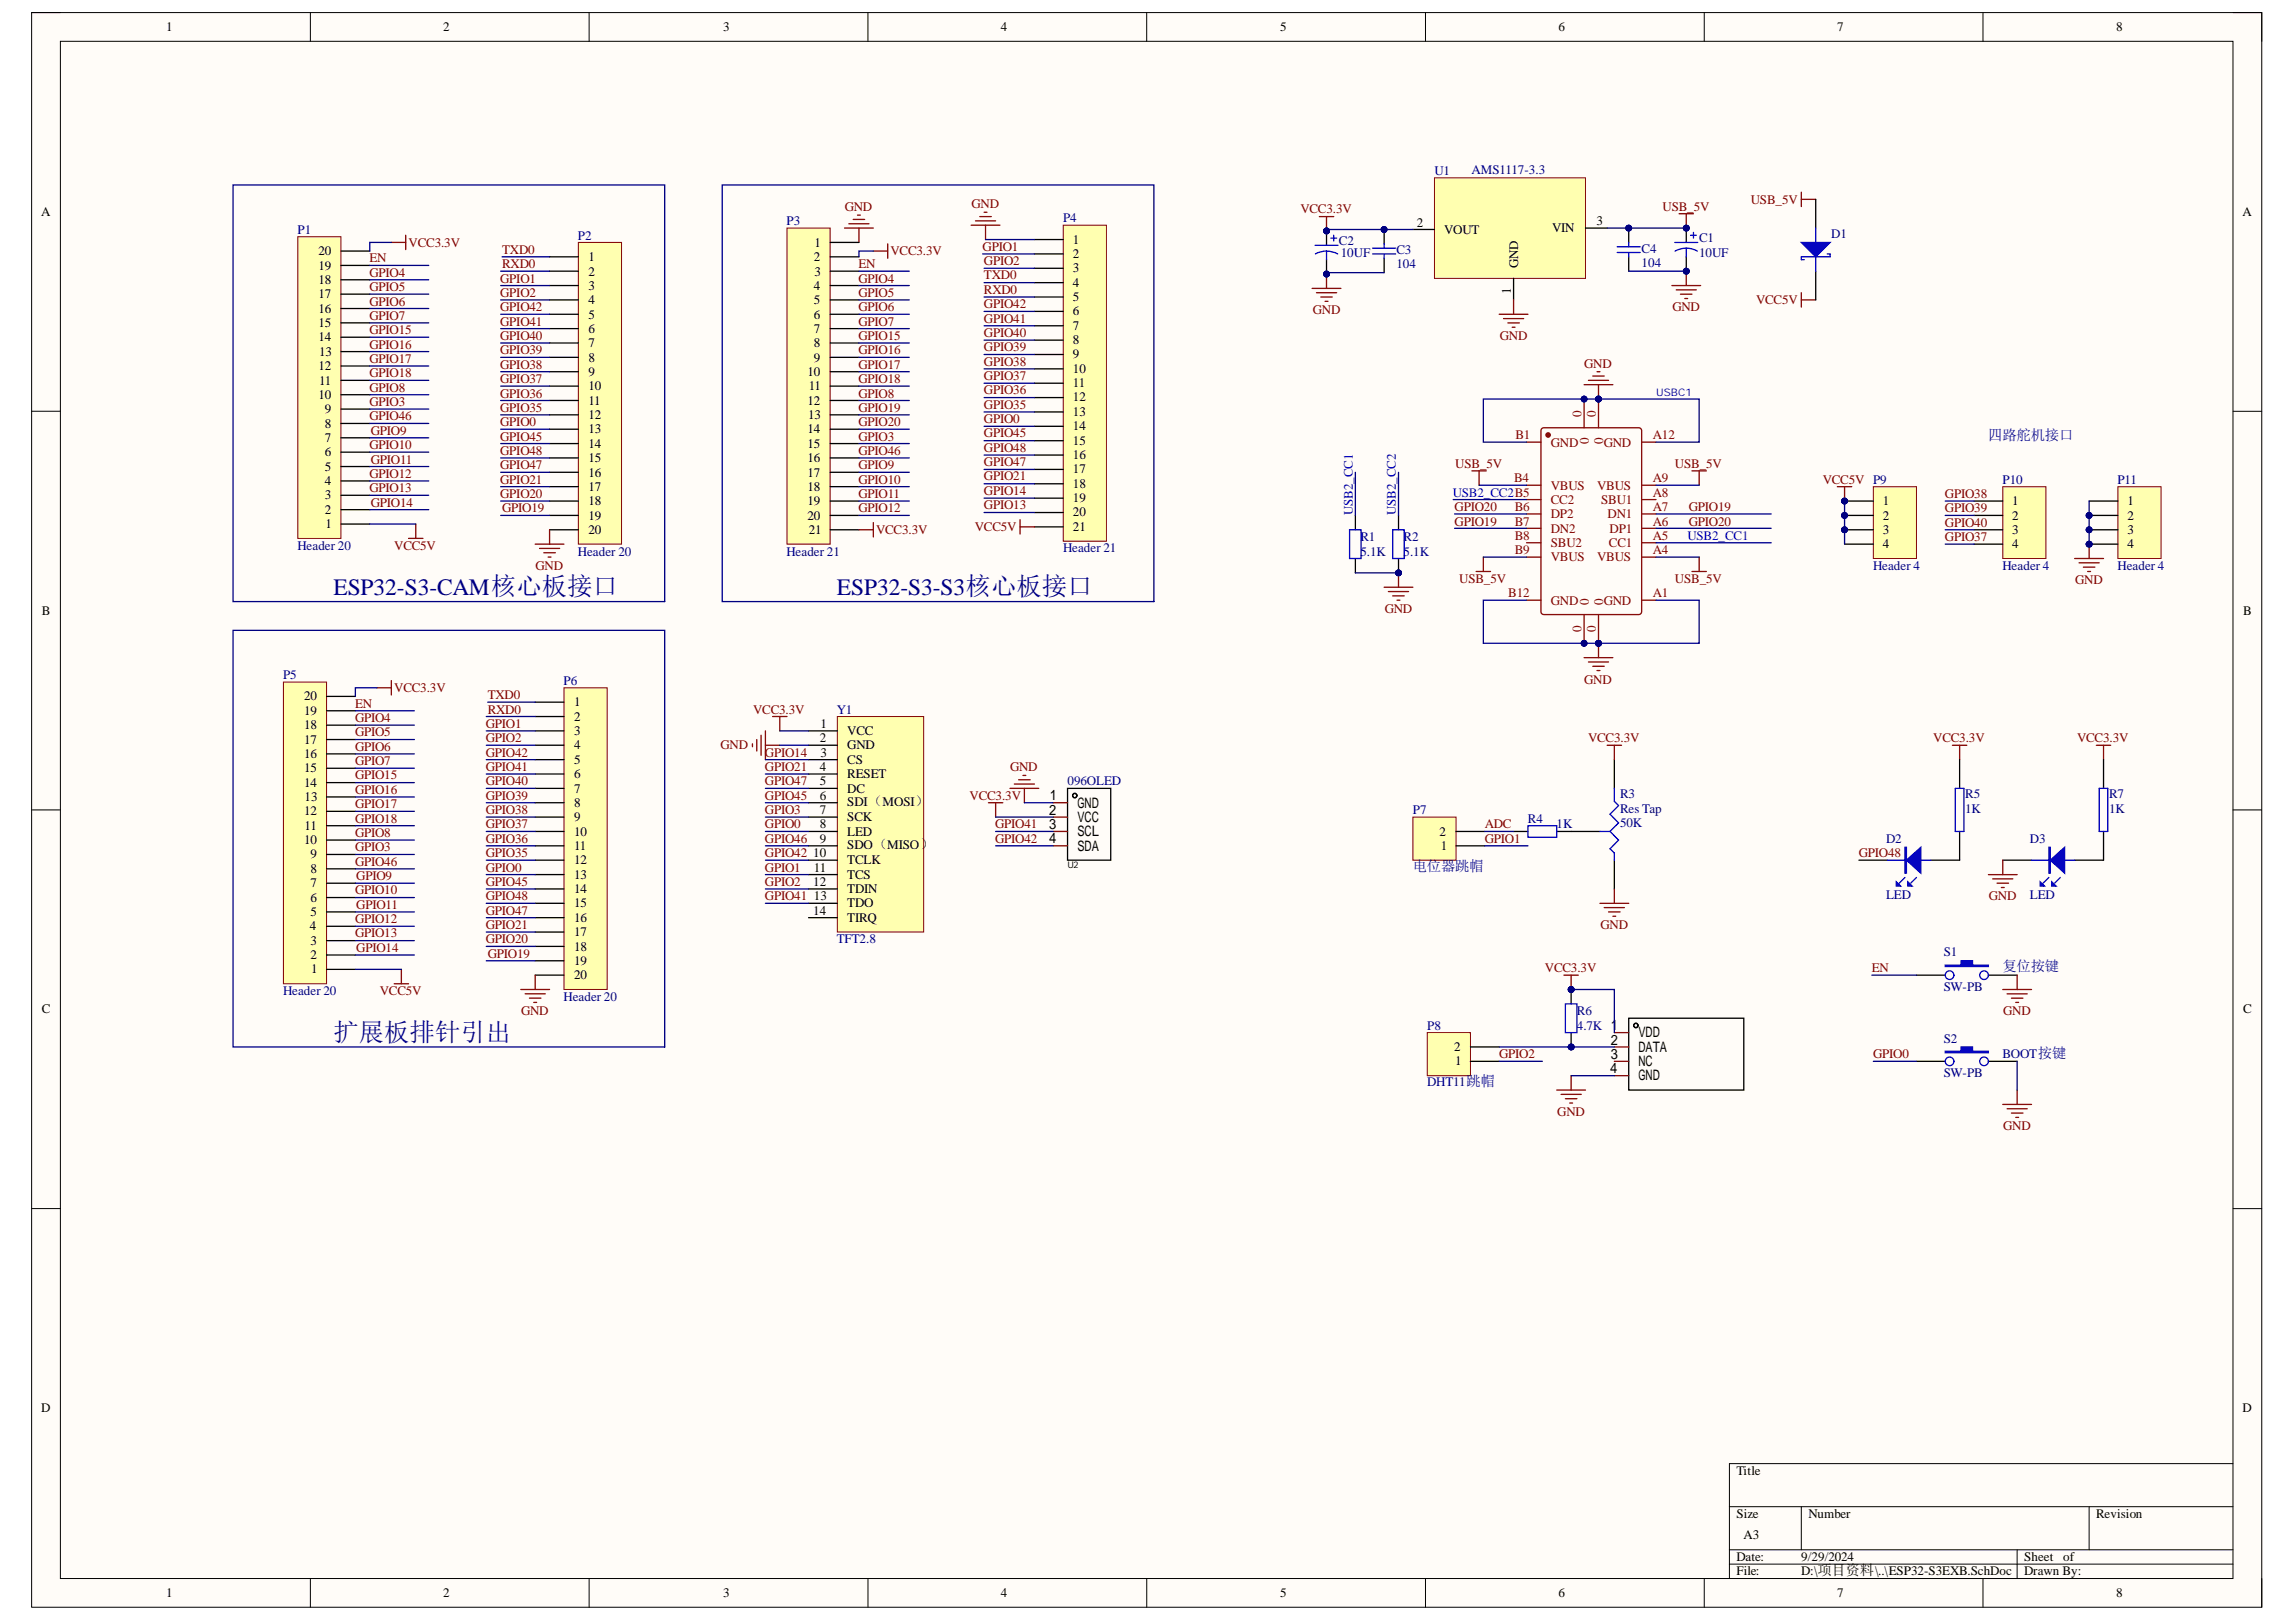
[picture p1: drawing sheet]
<svg xmlns="http://www.w3.org/2000/svg" width="297mm" height="210mm" viewBox="0 0 297 210" stroke-linecap="round" stroke-linejoin="round" font-family="sans-serif">
<defs><g id="words">
<text font-size="3.3" fill="#000080" x="43.1" y="134.7">扩展板排针引出</text>
<g font-size="3" fill="#000080">
<text x="43.1" y="77">ESP32-S3-CAM核心板接口</text>
<text x="108.3" y="77">ESP32-S3-S3核心板接口</text>
</g>
<g font-size="1.9" fill="#000080">
<text x="257.2" y="56.9">四路舵机接口</text>
<text x="182.8" y="112.7">电位器跳帽</text>
<text x="259.1" y="125.7">复位按键</text>
</g>
<g font-size="1.9">
<text x="139.4" y="104.5">GND</text>
<text x="139.4" y="106.4">VCC</text>
<text x="139.4" y="108.2">SCL</text>
<text x="139.4" y="110.1">SDA</text>
<text x="212" y="134.2">VDD</text>
<text x="212" y="136.1">DATA</text>
<text x="212" y="138">NC</text>
<text x="212" y="139.8">GND</text>
</g>
<g font-size="1.7">
<text x="21.5" y="4.1">1</text>
<text x="57.3" y="4.1">2</text>
<text x="93.5" y="4.1">3</text>
<text x="129.5" y="4.1">4</text>
<text x="165.6" y="4.1">5</text>
<text x="201.6" y="4.1">6</text>
<text x="237.7" y="4.1">7</text>
<text x="273.8" y="4.1">8</text>
<text x="5.3" y="28">A</text>
<text x="183.3" y="29.3">2</text>
<text x="206.5" y="29.1">3</text>
<text x="290.1" y="28">A</text>
<text x="41.2" y="34.9">19</text>
<text x="41.2" y="33">20</text>
<text x="76.1" y="33.8">1</text>
<text x="76.1" y="35.7">2</text>
<text x="105.3" y="33.8">2</text>
<text x="105.4" y="31.9">1</text>
<text x="105.4" y="35.7">3</text>
<text x="138.8" y="31.5">1</text>
<text x="138.8" y="33.4">2</text>
<text x="138.8" y="35.2">3</text>
<text x="186.8" y="30.2">VOUT</text>
<text x="196.4" y="34.7" transform="rotate(-90 196.4 34.7)">GND</text>
<text x="200.8" y="30.1">VIN</text>
<text x="41.2" y="40.5">16</text>
<text x="41.2" y="38.6">17</text>
<text x="41.2" y="36.8">18</text>
<text x="76.1" y="37.5">3</text>
<text x="76.1" y="39.4">4</text>
<text x="76.1" y="41.2">5</text>
<text x="105.3" y="37.5">4</text>
<text x="105.3" y="39.4">5</text>
<text x="105.3" y="41.2">6</text>
<text x="138.8" y="37.1">4</text>
<text x="138.8" y="38.9">5</text>
<text x="138.8" y="40.8">6</text>
<text x="195.5" y="38.1" transform="rotate(-90 195.5 38.1)">1</text>
<text x="41.2" y="47.9">12</text>
<text x="41.2" y="44.2">14</text>
<text x="41.2" y="42.3">15</text>
<text x="41.3" y="46">13</text>
<text x="76.1" y="43.1">6</text>
<text x="76.1" y="44.9">7</text>
<text x="76.1" y="46.8">8</text>
<text x="105.3" y="43.1">7</text>
<text x="105.3" y="44.9">8</text>
<text x="105.3" y="46.8">9</text>
<text x="138.8" y="42.7">7</text>
<text x="138.8" y="44.5">8</text>
<text x="138.8" y="46.4">9</text>
<text x="41.2" y="51.6">10</text>
<text x="41.3" y="49.8">11</text>
<text x="42" y="53.5">9</text>
<text x="76.1" y="48.7">9</text>
<text x="76.1" y="50.5">10</text>
<text x="76.1" y="52.4">11</text>
<text x="104.5" y="48.7">10</text>
<text x="104.5" y="52.4">12</text>
<text x="104.6" y="50.5">11</text>
<text x="138.8" y="48.2">10</text>
<text x="138.8" y="50.1">11</text>
<text x="138.8" y="52">12</text>
<text x="138.8" y="53.8">13</text>
<text x="42" y="59.1">6</text>
<text x="42" y="57.2">7</text>
<text x="42" y="55.3">8</text>
<text x="76.1" y="54.2">12</text>
<text x="76.1" y="56.1">13</text>
<text x="76.1" y="58">14</text>
<text x="76.1" y="59.8">15</text>
<text x="104.5" y="56.1">14</text>
<text x="104.5" y="58">15</text>
<text x="104.5" y="59.8">16</text>
<text x="104.5" y="54.2">13</text>
<text x="138.8" y="55.7">14</text>
<text x="138.8" y="57.5">15</text>
<text x="138.8" y="59.4">16</text>
<text x="42" y="64.6">3</text>
<text x="42" y="62.8">4</text>
<text x="42" y="60.9">5</text>
<text x="76.1" y="61.7">16</text>
<text x="76.1" y="63.5">17</text>
<text x="76.1" y="65.4">18</text>
<text x="104.5" y="61.7">17</text>
<text x="104.5" y="63.5">18</text>
<text x="104.5" y="65.4">19</text>
<text x="138.8" y="61.3">17</text>
<text x="138.8" y="63.1">18</text>
<text x="138.8" y="65">19</text>
<text x="243.6" y="65.4">1</text>
<text x="260.3" y="65.4">1</text>
<text x="275.2" y="65.4">1</text>
<text x="42" y="66.5">2</text>
<text x="42.1" y="68.3">1</text>
<text x="76.1" y="67.2">19</text>
<text x="76.1" y="69.1">20</text>
<text x="104.5" y="67.2">20</text>
<text x="104.6" y="69.1">21</text>
<text x="138.8" y="66.8">20</text>
<text x="138.8" y="68.7">21</text>
<text x="243.6" y="67.2">2</text>
<text x="243.6" y="69.1">3</text>
<text x="243.6" y="71">4</text>
<text x="260.3" y="67.2">2</text>
<text x="260.3" y="69.1">3</text>
<text x="260.3" y="71">4</text>
<text x="275.2" y="67.2">2</text>
<text x="275.2" y="69.1">3</text>
<text x="275.2" y="71">4</text>
<text x="5.4" y="79.6">B</text>
<text x="290.2" y="79.6">B</text>
<text x="39.3" y="94.4">18</text>
<text x="39.3" y="92.5">19</text>
<text x="39.3" y="90.7">20</text>
<text x="74.3" y="91.4">1</text>
<text x="74.3" y="93.3">2</text>
<text x="74.3" y="95.1">3</text>
<text x="106.1" y="94.2">1</text>
<text x="109.6" y="95.1">VCC</text>
<text x="39.3" y="101.8">14</text>
<text x="39.3" y="99.9">15</text>
<text x="39.3" y="98.1">16</text>
<text x="39.3" y="96.2">17</text>
<text x="74.3" y="97">4</text>
<text x="74.3" y="98.8">5</text>
<text x="74.3" y="100.7">6</text>
<text x="106.1" y="96.1">2</text>
<text x="106.1" y="99.8">4</text>
<text x="106.1" y="101.6">5</text>
<text x="106.1" y="97.9">3</text>
<text x="109.6" y="97">GND</text>
<text x="109.6" y="98.8">CS</text>
<text x="109.6" y="100.7">RESET</text>
<text x="39.3" y="105.5">12</text>
<text x="39.4" y="107.4">11</text>
<text x="39.4" y="103.7">13</text>
<text x="74.3" y="102.6">7</text>
<text x="74.3" y="104.4">8</text>
<text x="74.3" y="106.3">9</text>
<text x="106.1" y="103.5">6</text>
<text x="106.1" y="105.3">7</text>
<text x="106.1" y="107.2">8</text>
<text x="109.6" y="102.6">DC</text>
<text x="109.6" y="104.3">SDI（MOSI）</text>
<text x="109.6" y="106.3">SCK</text>
<text x="39.3" y="109.2">10</text>
<text x="40.2" y="113">8</text>
<text x="40.2" y="111.1">9</text>
<text x="74.3" y="108.1">10</text>
<text x="74.3" y="110">11</text>
<text x="74.3" y="111.9">12</text>
<text x="74.3" y="113.7">13</text>
<text x="105.2" y="110.9">10</text>
<text x="105.3" y="112.8">11</text>
<text x="106.1" y="109.1">9</text>
<text x="109.6" y="108.1">LED</text>
<text x="109.6" y="109.9">SDO（MISO）</text>
<text x="109.6" y="111.9">TCLK</text>
<text x="109.6" y="113.7">TCS</text>
<text x="186.2" y="108.1">2</text>
<text x="186.4" y="110">1</text>
<text x="40.2" y="118.5">5</text>
<text x="40.2" y="116.7">6</text>
<text x="40.2" y="114.8">7</text>
<text x="74.3" y="115.6">14</text>
<text x="74.3" y="117.4">15</text>
<text x="74.3" y="119.3">16</text>
<text x="105.2" y="114.6">12</text>
<text x="105.2" y="118.4">14</text>
<text x="105.3" y="116.5">13</text>
<text x="109.6" y="115.6">TDIN</text>
<text x="109.6" y="117.4">TDO</text>
<text x="109.6" y="119.3">TIRQ</text>
<text x="40.1" y="120.4">4</text>
<text x="40.2" y="124.1">2</text>
<text x="40.2" y="122.2">3</text>
<text x="40.3" y="126">1</text>
<text x="74.3" y="121.1">17</text>
<text x="74.3" y="123">18</text>
<text x="74.3" y="124.9">19</text>
<text x="5.4" y="131.1">C</text>
<text x="74.3" y="126.7">20</text>
<text x="290.2" y="131.1">C</text>
<text x="188.1" y="136">2</text>
<text x="188.3" y="137.9">1</text>
<text x="5.3" y="182.7">D</text>
<text x="290.1" y="182.7">D</text>
<text x="224.6" y="190.8">Title</text>
<text x="224.6" y="196.4">Size</text>
<text x="234" y="196.4">Number</text>
<text x="271.2" y="196.4">Revision</text>
<text x="224.6" y="202">Date:</text>
<text x="224.6" y="203.9">File:</text>
<text x="225.6" y="199.2">A3</text>
<text x="233" y="202">9/29/2024</text>
<text x="233" y="203.9">D:\项目资料\..\ESP32-S3EXB.SchDoc</text>
<text x="261.9" y="202">Sheet</text>
<text x="261.9" y="203.9">Drawn By:</text>
<text x="266.9" y="202">of</text>
<text x="21.5" y="206.6">1</text>
<text x="57.3" y="206.6">2</text>
<text x="93.5" y="206.6">3</text>
<text x="129.5" y="206.6">4</text>
<text x="165.6" y="206.6">5</text>
<text x="201.6" y="206.6">6</text>
<text x="237.7" y="206.6">7</text>
<text x="273.8" y="206.6">8</text>
</g>
<g font-size="1.7" fill="#000080">
<text x="185.6" y="22.6">U1</text>
<text x="190.4" y="22.5">AMS1117-3.3</text>
<text x="101.8" y="29.1">P3</text>
<text x="137.5" y="28.7">P4</text>
<text x="38.5" y="30.2">P1</text>
<text x="74.8" y="31">P2</text>
<text x="173.2" y="31.8">C2</text>
<text x="173.5" y="33.2">10UF</text>
<text x="180.7" y="34.7">104</text>
<text x="180.7" y="32.9">C3</text>
<text x="212.4" y="34.6">104</text>
<text x="212.4" y="32.7">C4</text>
<text x="219.8" y="31.3">C1</text>
<text x="219.8" y="33.2">10UF</text>
<text x="236.9" y="30.8">D1</text>
<text x="259.1" y="62.6">P10</text>
<text x="274" y="62.6">P11</text>
<text x="38.5" y="71.1">Header 20</text>
<text x="74.8" y="71.9">Header 20</text>
<text x="101.8" y="71.9">Header 21</text>
<text x="137.5" y="71.5">Header 21</text>
<text x="176" y="71.9">5.1K</text>
<text x="176" y="70">R1</text>
<text x="181.6" y="71.9">5.1K</text>
<text x="181.6" y="70">R2</text>
<text x="242.3" y="73.8">Header 4</text>
<text x="259.1" y="73.8">Header 4</text>
<text x="274" y="73.8">Header 4</text>
<text x="36.6" y="87.9">P5</text>
<text x="72.9" y="88.6">P6</text>
<text x="108.3" y="92.3">Y1</text>
<text x="138.1" y="101.6">096OLED</text>
<text x="182.8" y="105.3">P7</text>
<text x="197.7" y="106.4">R4</text>
<text x="201.4" y="107.2">1K</text>
<text x="209.6" y="107">50K</text>
<text x="209.6" y="103.3">R3</text>
<text x="209.6" y="105.2">Res Tap</text>
<text x="254.3" y="103.3">R5</text>
<text x="254.3" y="105.2">1K</text>
<text x="272.9" y="103.3">R7</text>
<text x="272.9" y="105.2">1K</text>
<text x="244" y="109.1">D2</text>
<text x="262.6" y="109.1">D3</text>
<text x="244" y="116.3">LED</text>
<text x="262.6" y="116.3">LED</text>
<text x="108.3" y="122.1">TFT2.8</text>
<text x="251.5" y="123.8">S1</text>
<text x="36.6" y="128.8">Header 20</text>
<text x="72.9" y="129.5">Header 20</text>
<text x="204" y="131.4">R6</text>
<text x="251.5" y="128.2">SW-PB</text>
<text x="184.6" y="133.2">P8</text>
<text x="204" y="133.2">4.7K</text>
<text x="251.5" y="134.9">S2</text>
<text x="259.1" y="136.9">BOOT按键</text>
<text x="184.6" y="140.6">DHT11跳帽</text>
<text x="251.5" y="139.4">SW-PB</text>
</g>
<g font-size="1.7" fill="#800000">
<text x="109.3" y="27.3">GND</text>
<text x="125.7" y="26.9">GND</text>
<text x="168.2" y="27.6">VCC3.3V</text>
<text x="215.1" y="27.3">USB_5V</text>
<text x="226.5" y="26.4">USB_5V</text>
<text x="47.8" y="34">EN</text>
<text x="47.8" y="35.8">GPIO4</text>
<text x="52.9" y="31.9">VCC3.3V</text>
<text x="65" y="32.9">TXD0</text>
<text x="65" y="34.7">RXD0</text>
<text x="111.1" y="34.7">EN</text>
<text x="115.2" y="33">VCC3.3V</text>
<text x="127.1" y="32.4">GPIO1</text>
<text x="127.3" y="34.3">GPIO2</text>
<text x="47.8" y="37.7">GPIO5</text>
<text x="47.8" y="39.5">GPIO6</text>
<text x="47.8" y="41.4">GPIO7</text>
<text x="64.7" y="40.3">GPIO42</text>
<text x="64.7" y="36.6">GPIO1</text>
<text x="64.7" y="38.4">GPIO2</text>
<text x="111.1" y="36.6">GPIO4</text>
<text x="111.1" y="38.4">GPIO5</text>
<text x="111.1" y="40.3">GPIO6</text>
<text x="127.3" y="36.2">TXD0</text>
<text x="127.3" y="38">RXD0</text>
<text x="127.3" y="41.7">GPIO41</text>
<text x="127.3" y="39.9">GPIO42</text>
<text x="169.8" y="40.6">GND</text>
<text x="216.4" y="40.3">GND</text>
<text x="227.2" y="39.4">VCC5V</text>
<text x="47.8" y="43.3">GPIO15</text>
<text x="47.8" y="45.1">GPIO16</text>
<text x="47.8" y="47">GPIO17</text>
<text x="64.7" y="47.7">GPIO38</text>
<text x="64.7" y="45.9">GPIO39</text>
<text x="64.7" y="44">GPIO40</text>
<text x="64.7" y="42.2">GPIO41</text>
<text x="111.1" y="42.2">GPIO7</text>
<text x="111.1" y="44">GPIO15</text>
<text x="111.1" y="45.9">GPIO16</text>
<text x="111.1" y="47.7">GPIO17</text>
<text x="127.3" y="47.3">GPIO38</text>
<text x="127.3" y="45.5">GPIO39</text>
<text x="127.3" y="43.6">GPIO40</text>
<text x="194" y="44">GND</text>
<text x="204.9" y="47.6">GND</text>
<text x="47.8" y="50.7">GPIO8</text>
<text x="47.8" y="48.8">GPIO18</text>
<text x="47.8" y="52.5">GPIO3</text>
<text x="64.7" y="53.3">GPIO35</text>
<text x="64.7" y="51.5">GPIO36</text>
<text x="64.7" y="49.6">GPIO37</text>
<text x="111.1" y="51.5">GPIO8</text>
<text x="111.1" y="49.6">GPIO18</text>
<text x="111.1" y="53.3">GPIO19</text>
<text x="127.3" y="52.9">GPIO35</text>
<text x="127.3" y="51">GPIO36</text>
<text x="127.3" y="49.2">GPIO37</text>
<text x="47.8" y="58.1">GPIO10</text>
<text x="47.8" y="54.4">GPIO46</text>
<text x="48" y="56.3">GPIO9</text>
<text x="48" y="60">GPIO11</text>
<text x="64.7" y="58.9">GPIO48</text>
<text x="64.7" y="57">GPIO45</text>
<text x="64.7" y="55.2">GPIO0</text>
<text x="111.1" y="55.2">GPIO20</text>
<text x="111.1" y="57">GPIO3</text>
<text x="111.1" y="58.9">GPIO46</text>
<text x="127.3" y="58.5">GPIO48</text>
<text x="127.3" y="56.6">GPIO45</text>
<text x="127.3" y="54.7">GPIO0</text>
<text x="47.8" y="63.7">GPIO13</text>
<text x="47.8" y="61.8">GPIO12</text>
<text x="48" y="65.6">GPIO14</text>
<text x="64.7" y="62.6">GPIO21</text>
<text x="64.7" y="60.7">GPIO47</text>
<text x="64.7" y="64.5">GPIO20</text>
<text x="111.1" y="60.7">GPIO9</text>
<text x="111.1" y="62.6">GPIO10</text>
<text x="111.1" y="64.5">GPIO11</text>
<text x="127.3" y="65.9">GPIO13</text>
<text x="127.3" y="64">GPIO14</text>
<text x="127.3" y="62.2">GPIO21</text>
<text x="127.3" y="60.3">GPIO47</text>
<text x="188.3" y="60.6">USB_5V</text>
<text x="216.7" y="60.6">USB_5V</text>
<text x="235.8" y="62.6">VCC5V P9</text>
<text x="251.6" y="64.5">GPIO38</text>
<text x="51" y="71.1">VCC5V</text>
<text x="65" y="66.3">GPIO19</text>
<text x="111.1" y="66.3">GPIO12</text>
<text x="113.3" y="69.1">VCC3.3V</text>
<text x="126.1" y="68.7">VCC5V</text>
<text x="188.2" y="68">GPIO19</text>
<text x="188.2" y="66.2">GPIO20</text>
<text x="218.5" y="66.2">GPIO19</text>
<text x="218.5" y="68">GPIO20</text>
<text x="251.6" y="66.3">GPIO39</text>
<text x="251.6" y="68.2">GPIO40</text>
<text x="251.6" y="70">GPIO37</text>
<text x="69.3" y="73.8">GND</text>
<text x="188.8" y="75.4">USB_5V</text>
<text x="216.7" y="75.4">USB_5V</text>
<text x="268.5" y="75.6">GND</text>
<text x="179.1" y="79.3">GND</text>
<text x="51" y="89.6">VCC3.3V</text>
<text x="204.9" y="88.5">GND</text>
<text x="45.9" y="91.6">EN</text>
<text x="45.9" y="93.4">GPIO4</text>
<text x="45.9" y="95.3">GPIO5</text>
<text x="62.8" y="94.2">GPIO1</text>
<text x="63.1" y="90.5">TXD0</text>
<text x="63.1" y="92.3">RXD0</text>
<text x="97.4" y="92.3">VCC3.3V</text>
<text x="45.9" y="97.2">GPIO6</text>
<text x="45.9" y="99">GPIO7</text>
<text x="45.9" y="100.9">GPIO15</text>
<text x="62.8" y="101.6">GPIO40</text>
<text x="62.8" y="99.8">GPIO41</text>
<text x="62.8" y="97.9">GPIO42</text>
<text x="62.8" y="96.1">GPIO2</text>
<text x="93.2" y="97">GND</text>
<text x="99" y="97.9">GPIO14</text>
<text x="99" y="99.8">GPIO21</text>
<text x="99" y="101.6">GPIO47</text>
<text x="130.7" y="99.8">GND</text>
<text x="205.4" y="96.1">VCC3.3V</text>
<text x="250.1" y="96.1">VCC3.3V</text>
<text x="268.7" y="96.1">VCC3.3V</text>
<text x="45.9" y="102.7">GPIO16</text>
<text x="45.9" y="104.6">GPIO17</text>
<text x="45.9" y="106.4">GPIO18</text>
<text x="62.8" y="107.2">GPIO37</text>
<text x="62.8" y="105.3">GPIO38</text>
<text x="62.8" y="103.5">GPIO39</text>
<text x="99" y="103.5">GPIO45</text>
<text x="99" y="105.3">GPIO3</text>
<text x="99" y="107.2">GPIO0</text>
<text x="125.4" y="103.5">VCC3.3V</text>
<text x="128.7" y="107.2">GPIO41</text>
<text x="192.1" y="107.2">ADC</text>
<text x="45.9" y="108.3">GPIO8</text>
<text x="45.9" y="112">GPIO46</text>
<text x="45.9" y="110.2">GPIO3</text>
<text x="46.1" y="113.9">GPIO9</text>
<text x="62.8" y="112.8">GPIO0</text>
<text x="62.8" y="110.9">GPIO35</text>
<text x="62.8" y="109.1">GPIO36</text>
<text x="99" y="109.1">GPIO46</text>
<text x="99" y="112.8">GPIO1</text>
<text x="99" y="110.9">GPIO42</text>
<text x="128.7" y="109.1">GPIO42</text>
<text x="192.1" y="109.1">GPIO1</text>
<text x="240.5" y="110.9">GPIO48</text>
<text x="45.9" y="115.7">GPIO10</text>
<text x="45.9" y="119.5">GPIO12</text>
<text x="46.1" y="117.6">GPIO11</text>
<text x="62.8" y="118.4">GPIO47</text>
<text x="62.8" y="116.5">GPIO48</text>
<text x="62.8" y="114.6">GPIO45</text>
<text x="99" y="114.6">GPIO2</text>
<text x="99" y="116.5">GPIO41</text>
<text x="257.3" y="116.5">GND</text>
<text x="45.9" y="121.3">GPIO13</text>
<text x="46.1" y="123.2">GPIO14</text>
<text x="62.8" y="120.2">GPIO21</text>
<text x="62.8" y="122.1">GPIO20</text>
<text x="63.1" y="123.9">GPIO19</text>
<text x="199.9" y="125.8">VCC3.3V</text>
<text x="207.1" y="120.2">GND</text>
<text x="242.2" y="125.8">EN</text>
<text x="49.1" y="128.8">VCC5V</text>
<text x="67.4" y="131.4">GND</text>
<text x="259.2" y="131.4">GND</text>
<text x="193.9" y="136.9">GPIO2</text>
<text x="242.3" y="136.9">GPIO0</text>
<text x="201.5" y="144.4">GND</text>
<text x="259.2" y="146.2">GND</text>
</g>
<g font-size="1.7" fill="#800">
<text x="204.6" y="53.9" transform="rotate(-90 204.6 53.9)">0</text>
<text x="206.5" y="53.9" transform="rotate(-90 206.5 53.9)">0</text>
<text x="196.1" y="56.9">B1</text>
<text x="200.6" y="57.8">GND</text>
<text x="205.5" y="57.4" transform="rotate(-90 205.5 57.4)">0</text>
<text x="207.4" y="57.4" transform="rotate(-90 207.4 57.4)">0</text>
<text x="207.5" y="57.8">GND</text>
<text x="213.8" y="56.9">A12</text>
<text x="195.9" y="62.4">B4</text>
<text x="200.6" y="63.4">VBUS</text>
<text x="200.6" y="65.2">CC2</text>
<text x="206.6" y="63.4">VBUS</text>
<text x="207.1" y="65.2">SBU1</text>
<text x="213.8" y="64.3">A8</text>
<text x="213.8" y="62.4">A9</text>
<text x="196" y="66.2">B6</text>
<text x="196" y="68">B7</text>
<text x="196" y="69.9">B8</text>
<text x="196" y="71.7">B9</text>
<text x="200.6" y="67.1">DP2</text>
<text x="200.6" y="68.9">DN2</text>
<text x="200.6" y="70.8">SBU2</text>
<text x="208" y="67.1">DN1</text>
<text x="208.2" y="70.8">CC1</text>
<text x="208.2" y="68.9">DP1</text>
<text x="213.8" y="71.7">A4</text>
<text x="213.8" y="69.9">A5</text>
<text x="213.8" y="68">A6</text>
<text x="213.8" y="66.2">A7</text>
<text x="195.1" y="77.3">B12</text>
<text x="200.6" y="72.7">VBUS</text>
<text x="206.6" y="72.7">VBUS</text>
<text x="213.8" y="77.3">A1</text>
<text x="200.6" y="78.2">GND</text>
<text x="204.6" y="81.8" transform="rotate(-90 204.6 81.8)">0</text>
<text x="205.5" y="78.2" transform="rotate(-90 205.5 78.2)">0</text>
<text x="206.5" y="81.8" transform="rotate(-90 206.5 81.8)">0</text>
<text x="207.4" y="78.2" transform="rotate(-90 207.4 78.2)">0</text>
<text x="207.5" y="78.2">GND</text>
</g>
<g font-size="1.7" fill="#00f">
<text x="187.9" y="64.3">USB2_CC2B5</text>
<text x="175" y="66.7" transform="rotate(-90 175 66.7)">USB2_CC1</text>
<text x="180.6" y="66.7" transform="rotate(-90 180.6 66.7)">USB2_CC2</text>
<text x="218.3" y="69.9">USB2_CC1</text>
</g>
<text font-size="1.4" fill="#00f" x="214.2" y="51.3">USBC1</text>
<text font-size="1.2" x="138.1" y="112.4">U2</text>
</g></defs>
<path d="M4.1 1.6h288.5v206.4h-288.5z" fill-rule="evenodd" fill="#fffcf8"/>
<path d="M4.1 1.6h288.5v206.4h-288.5z" fill="none" stroke="#000" stroke-width=".13"/>
<path d="M7.8 5.3h281.1v199h-281.1z" fill-rule="evenodd" fill="#fffcf8"/>
<g fill="none" stroke="#000" stroke-width=".13">
<path d="M4.1 1.6h3.7M7.8 5.3h281.1v199h-281.1zM40.2 1.6v3.7M76.2 1.6v3.7M112.3 1.6v3.7M148.3 1.6v3.7M184.4 1.6v3.7M220.5 1.6v3.7M256.5 1.6v3.7M288.9 1.6h3.7v3.7M4.1 53.2h3.7M288.9 53.2h3.7"/>
<path d="M4.1 104.8h3.7M288.9 104.8h3.7M4.1 156.4h3.7M288.9 156.4h3.7M223.7 195h65.2M233 195v5.6M270.3 195v5.6M288.9 189.4h-65.2v14.9M40.2 204.3v3.7M76.2 204.3v3.7M112.3 204.3v3.7M148.4 204.3v3.7"/>
<path d="M184.4 204.3v3.7M220.5 204.3v3.7M223.7 200.6h65.2M223.7 202.4h65.2M256.5 204.3v3.7M261 200.6v3.7M292.6 204.3v3.7"/>
</g>
<path d="M50.6 31.4h1.9M52.5 30.4v1.9" fill="none" stroke="#800000" stroke-width=".17"/>
<path d="M74.8 31.4h5.6v39h-5.6z" fill-rule="evenodd" fill="#ffffb0"/>
<path d="M74.8 31.4h5.6v39h-5.6z" fill="none" stroke="#800000" stroke-width=".13"/>
<g fill="none" stroke="#000" stroke-width=".17">
<path d="M71.1 33.2h3.7M71.1 35.1h3.7M71.1 37h3.7M71.1 38.8h3.7M71.1 40.7h3.7M71.1 42.5h3.7M71.1 44.4h3.7M71.1 46.2h3.7M71.1 48.1h3.7M71.1 50h3.7M71.1 51.8h3.7M71.1 53.7h3.7"/>
<path d="M71.1 55.5h3.7M71.1 57.4h3.7M71.1 59.3h3.7M71.1 61.1h3.7M71.1 63h3.7M71.1 64.8h3.7M71.1 66.7h3.7M71.1 68.6h3.7"/>
</g>
<path d="M69.2 70.4h3.8M69.8 71h2.6M70.4 71.5h1.4M70.9 72.1h.4M71.1 68.6v1.8" fill="none" stroke="#800000" stroke-width=".17"/>
<path d="M38.5 30.6h5.6v39.1h-5.6z" fill-rule="evenodd" fill="#ffffb0"/>
<path d="M38.5 30.6h5.6v39.1h-5.6z" fill="none" stroke="#800000" stroke-width=".13"/>
<g fill="none" stroke="#000" stroke-width=".17">
<path d="M44.1 39.9h3.7M44.1 38.1h3.7M44.1 36.2h3.7M44.1 34.3h3.7M44.1 32.5h3.7M44.1 58.5h3.7M44.1 56.7h3.7M44.1 54.8h3.7M44.1 52.9h3.7M44.1 51.1h3.7M44.1 49.2h3.7M44.1 47.4h3.7"/>
<path d="M44.1 45.5h3.7M44.1 43.6h3.7M44.1 41.8h3.7M44.1 67.8h3.7M44.1 66h3.7M44.1 64.1h3.7M44.1 62.2h3.7M44.1 60.4h3.7"/>
</g>
<path d="M109.3 29.5h3.7M109.8 29h2.6M110.4 28.4h1.5M110.9 27.8h.4M111.1 29.5v1.9M125.6 29.1h3.8M126.2 28.6h2.6M126.8 28h1.4M127.3 27.5h.4M127.5 29.1v1.9M52.9 69.7h1.8M53.8 67.8v1.9" fill="none" stroke="#800000" stroke-width=".17"/>
<path d="M101.8 29.5h5.6v40.9h-5.6z" fill-rule="evenodd" fill="#ffffb0"/>
<path d="M101.8 29.5h5.6v40.9h-5.6z" fill="none" stroke="#800000" stroke-width=".13"/>
<g fill="none" stroke="#000" stroke-width=".17">
<path d="M107.4 31.4h3.7M107.4 33.2h3.7M107.4 35.1h3.7M107.4 37h3.7M107.4 38.8h3.7M107.4 40.7h3.7M107.4 42.5h3.7M107.4 44.4h3.7M107.4 46.2h3.7M107.4 48.1h3.7M107.4 50h3.7M107.4 51.8h3.7"/>
<path d="M107.4 53.7h3.7M107.4 55.5h3.7M107.4 57.4h3.7M107.4 59.3h3.7M107.4 61.1h3.7M107.4 63h3.7M107.4 64.8h3.7M107.4 66.7h3.7M107.4 68.6h3.7"/>
</g>
<path d="M137.6 29.1h5.5v40.9h-5.5z" fill-rule="evenodd" fill="#ffffb0"/>
<path d="M137.6 29.1h5.5v40.9h-5.5z" fill="none" stroke="#800000" stroke-width=".13"/>
<g fill="none" stroke="#000" stroke-width=".17">
<path d="M133.8 31h3.8M133.8 32.9h3.8M133.8 34.7h3.8M133.8 36.6h3.8M133.8 38.4h3.8M133.8 40.3h3.8M133.8 42.2h3.8M133.8 44h3.8M133.8 45.9h3.8M133.8 47.7h3.8M133.8 49.6h3.8M133.8 51.5h3.8"/>
<path d="M133.8 53.3h3.8M133.8 55.2h3.8M133.8 57h3.8M133.8 58.9h3.8M133.8 60.7h3.8M133.8 62.6h3.8M133.8 64.5h3.8M133.8 66.3h3.8M133.8 68.2h3.8"/>
</g>
<path d="M113 32.5h1.8M114.8 31.6v1.8M111.1 68.6h1.9M113 67.6v1.9M132 67.3v1.8M132 68.2h1.8M48.8 89h1.8M50.6 88.1v1.8" fill="none" stroke="#800000" stroke-width=".17"/>
<path d="M73 89h5.5v39h-5.5z" fill-rule="evenodd" fill="#ffffb0"/>
<path d="M73 89h5.5v39h-5.5z" fill="none" stroke="#800000" stroke-width=".13"/>
<g fill="none" stroke="#000" stroke-width=".17">
<path d="M69.2 90.9h3.8M69.2 92.7h3.8M69.2 94.6h3.8M69.2 96.4h3.8M69.2 98.3h3.8M69.2 100.2h3.8M69.2 102h3.8M69.2 103.9h3.8M69.2 105.7h3.8M69.2 107.6h3.8M69.2 109.5h3.8M69.2 111.3h3.8"/>
<path d="M69.2 113.2h3.8M69.2 115h3.8M69.2 116.9h3.8M69.2 118.8h3.8M69.2 120.6h3.8M69.2 122.5h3.8M69.2 124.3h3.8M69.2 126.2h3.8"/>
</g>
<path d="M67.4 128h3.7M67.9 128.6h2.6M68.5 129.2h1.5M69.1 129.7h.3M69.2 126.2v1.8" fill="none" stroke="#800000" stroke-width=".17"/>
<path d="M36.7 88.3h5.5v39h-5.5z" fill-rule="evenodd" fill="#ffffb0"/>
<path d="M36.7 88.3h5.5v39h-5.5z" fill="none" stroke="#800000" stroke-width=".13"/>
<g fill="none" stroke="#000" stroke-width=".17">
<path d="M42.2 99.4h3.8M42.2 97.6h3.8M42.2 95.7h3.8M42.2 93.8h3.8M42.2 92h3.8M42.2 90.1h3.8M42.2 119.9h3.8M42.2 118h3.8M42.2 116.2h3.8M42.2 114.3h3.8M42.2 112.4h3.8M42.2 110.6h3.8"/>
<path d="M42.2 108.7h3.8M42.2 106.9h3.8M42.2 105h3.8M42.2 103.1h3.8M42.2 101.3h3.8M42.2 125.4h3.8M42.2 123.6h3.8M42.2 121.7h3.8"/>
</g>
<path d="M170.7 28h1.8M171.6 28v1.9M51 127.3h1.9M51.9 125.4v1.9" fill="none" stroke="#800000" stroke-width=".17"/>
<circle cx="171.6" cy="29.9" r=".37" fill="#000080"/>
<circle cx="171.6" cy="29.9" r=".37" fill="none" stroke="#000080" stroke-width=".13"/>
<circle cx="218.2" cy="29.5" r=".37" fill="#000080"/>
<circle cx="218.2" cy="29.5" r=".37" fill="none" stroke="#000080" stroke-width=".13"/>
<circle cx="218.2" cy="35.1" r=".37" fill="#000080"/>
<circle cx="218.2" cy="35.1" r=".37" fill="none" stroke="#000080" stroke-width=".13"/>
<path d="M218.2 29.5v1.9" fill="none" stroke="#000" stroke-width=".17"/>
<circle cx="218.2" cy="29.5" r=".37" fill="#000080"/>
<circle cx="218.2" cy="29.5" r=".37" fill="none" stroke="#000080" stroke-width=".13"/>
<path d="M218.2 33.2v1.9" fill="none" stroke="#000" stroke-width=".17"/>
<circle cx="218.2" cy="35.1" r=".37" fill="#000080"/>
<circle cx="218.2" cy="35.1" r=".37" fill="none" stroke="#000080" stroke-width=".13"/>
<path d="M216.7 31.4h2.9M218.2 32.1l.7 .1 .7 .3M218.2 32.1l-.8 .1-.7 .3M218.2 32.1v1.1M218.7 30.4h.8M219.1 30.1v.7" fill="none" stroke="#00f" stroke-width=".17"/>
<circle cx="171.6" cy="29.9" r=".37" fill="#000080"/>
<circle cx="171.6" cy="29.9" r=".37" fill="none" stroke="#000080" stroke-width=".13"/>
<circle cx="171.6" cy="35.5" r=".37" fill="#000080"/>
<circle cx="171.6" cy="35.5" r=".37" fill="none" stroke="#000080" stroke-width=".13"/>
<path d="M171.6 29.9v1.8" fill="none" stroke="#000" stroke-width=".17"/>
<circle cx="171.6" cy="29.9" r=".37" fill="#000080"/>
<circle cx="171.6" cy="29.9" r=".37" fill="none" stroke="#000080" stroke-width=".13"/>
<path d="M171.6 33.6v1.9" fill="none" stroke="#000" stroke-width=".17"/>
<circle cx="171.6" cy="35.5" r=".37" fill="#000080"/>
<circle cx="171.6" cy="35.5" r=".37" fill="none" stroke="#000080" stroke-width=".13"/>
<path d="M170.1 31.7h3M171.6 32.5l.8 .1 .7 .3M171.6 32.5l-.7 .1-.7 .3M171.6 32.5v1.1M172.2 30.8h.7M172.5 30.4v.8" fill="none" stroke="#00f" stroke-width=".17"/>
<circle cx="179.1" cy="29.7" r=".38" fill="#000080"/>
<circle cx="179.1" cy="29.7" r=".38" fill="none" stroke="#000080" stroke-width=".13"/>
<path d="M179.1 29.7v1.9M179.1 33.4v1.9" fill="none" stroke="#000" stroke-width=".17"/>
<circle cx="179.1" cy="29.7" r=".38" fill="#000080"/>
<circle cx="179.1" cy="29.7" r=".38" fill="none" stroke="#000080" stroke-width=".13"/>
<path d="M177.6 32.1h3M177.6 32.9h3M179.1 31.6v.5M179.1 32.9v.5" fill="none" stroke="#00f" stroke-width=".17"/>
<circle cx="210.7" cy="29.5" r=".37" fill="#000080"/>
<circle cx="210.7" cy="29.5" r=".37" fill="none" stroke="#000080" stroke-width=".13"/>
<path d="M210.7 29.5v1.9" fill="none" stroke="#000" stroke-width=".17"/>
<circle cx="210.7" cy="29.5" r=".37" fill="#000080"/>
<circle cx="210.7" cy="29.5" r=".37" fill="none" stroke="#000080" stroke-width=".13"/>
<path d="M210.7 33.2v1.9" fill="none" stroke="#000" stroke-width=".17"/>
<path d="M209.2 32.7h3M209.2 31.9h3M210.7 31.4v.5M210.7 32.7v.5" fill="none" stroke="#00f" stroke-width=".17"/>
<path d="M185.6 23h19.5v13h-19.5z" fill-rule="evenodd" fill="#ffffb0"/>
<path d="M185.6 23h19.5v13h-19.5z" fill="none" stroke="#800000" stroke-width=".13"/>
<path d="M182.8 29.7h2.8M195.8 36v2.8M205.1 29.5h2.8" fill="none" stroke="#000" stroke-width=".17"/>
<path d="M169.8 37.3h3.7M170.3 37.9h2.6M170.9 38.4h1.5M171.4 39h.4M171.6 35.5v1.8" fill="none" stroke="#800000" stroke-width=".17"/>
<circle cx="171.6" cy="35.5" r=".37" fill="#000080"/>
<circle cx="171.6" cy="35.5" r=".37" fill="none" stroke="#000080" stroke-width=".13"/>
<path d="M216.3 37h3.7M216.9 37.5h2.6M217.4 38.1h1.5M218 38.6h.3M218.2 35.1v1.9" fill="none" stroke="#800000" stroke-width=".17"/>
<circle cx="218.2" cy="35.1" r=".37" fill="#000080"/>
<circle cx="218.2" cy="35.1" r=".37" fill="none" stroke="#000080" stroke-width=".13"/>
<path d="M195.8 38.8v1.9M194 40.7h3.7M194.5 41.2h2.6M195.1 41.8h1.5M195.6 42.3h.4" fill="none" stroke="#800000" stroke-width=".17"/>
<circle cx="204.9" cy="51.6" r=".37" fill="#000080"/>
<circle cx="204.9" cy="51.6" r=".37" fill="none" stroke="#000080" stroke-width=".13"/>
<circle cx="206.8" cy="51.6" r=".37" fill="#000080"/>
<circle cx="206.8" cy="51.6" r=".37" fill="none" stroke="#000080" stroke-width=".13"/>
<circle cx="204.9" cy="83.2" r=".37" fill="#000080"/>
<circle cx="204.9" cy="83.2" r=".37" fill="none" stroke="#000080" stroke-width=".13"/>
<circle cx="206.8" cy="83.2" r=".37" fill="#000080"/>
<circle cx="206.8" cy="83.2" r=".37" fill="none" stroke="#000080" stroke-width=".13"/>
<path d="M199.5 55.4h12.5l.3 .1 .1 23.7-.2 .3h-12.5l-.3-.2v-23.6z" fill="none" stroke="#800" stroke-width=".17"/>
<circle cx="200.3" cy="56.3" r=".28" fill="#800"/>
<g fill="none" stroke="#800" stroke-width=".17">
<path d="M197.5 57.2h1.9M204.9 51.6v3.8M197.5 62.8h1.9M197.5 64.7h1.9M197.5 66.5h1.9M197.5 68.4h1.9M197.5 70.2h1.9M197.5 72.1h1.9M197.5 77.7h1.9"/>
<circle cx="200.3" cy="56.3" r=".28"/>
</g>
<circle cx="204.9" cy="51.6" r=".37" fill="#000080"/>
<circle cx="204.9" cy="51.6" r=".37" fill="none" stroke="#000080" stroke-width=".13"/>
<path d="M206.8 51.6v3.8" fill="none" stroke="#800" stroke-width=".17"/>
<circle cx="206.8" cy="51.6" r=".37" fill="#000080"/>
<circle cx="206.8" cy="51.6" r=".37" fill="none" stroke="#000080" stroke-width=".13"/>
<path d="M204.9 79.5v3.7" fill="none" stroke="#800" stroke-width=".17"/>
<circle cx="204.9" cy="83.2" r=".37" fill="#000080"/>
<circle cx="204.9" cy="83.2" r=".37" fill="none" stroke="#000080" stroke-width=".13"/>
<path d="M206.8 79.5v3.7" fill="none" stroke="#800" stroke-width=".17"/>
<circle cx="206.8" cy="83.2" r=".37" fill="#000080"/>
<circle cx="206.8" cy="83.2" r=".37" fill="none" stroke="#000080" stroke-width=".13"/>
<path d="M212.4 57.2h1.8M212.4 77.7h1.8M212.4 72.1h1.8M212.4 70.2h1.8M212.4 68.4h1.8M212.4 66.5h1.8M212.4 64.7h1.8M212.4 62.8h1.8" fill="none" stroke="#800" stroke-width=".17"/>
<path d="M204.9 49.8h3.8M205.5 49.2h2.6M206.1 48.7h1.4M206.6 48.1h.4M206.8 49.8v1.8" fill="none" stroke="#800000" stroke-width=".17"/>
<circle cx="206.8" cy="51.6" r=".37" fill="#000080"/>
<circle cx="206.8" cy="51.6" r=".37" fill="none" stroke="#000080" stroke-width=".13"/>
<path d="M204.9 85.1h3.8M205.5 85.7h2.6M206.1 86.2h1.4M206.6 86.8h.4M206.8 83.2v1.9" fill="none" stroke="#800000" stroke-width=".17"/>
<circle cx="206.8" cy="83.2" r=".37" fill="#000080"/>
<circle cx="206.8" cy="83.2" r=".37" fill="none" stroke="#000080" stroke-width=".13"/>
<path d="M190.4 60.9h1.9M191 74h1.8M191.4 60.9v1.9M191.9 72.1v1.9M218.9 60.9h1.9M218.9 74h1.9M219.8 60.9v1.9M219.8 72.1v1.9" fill="none" stroke="#800000" stroke-width=".17"/>
<circle cx="180.9" cy="74.1" r=".37" fill="#000080"/>
<circle cx="180.9" cy="74.1" r=".37" fill="none" stroke="#000080" stroke-width=".13"/>
<path d="M180.9 72.3v1.8" fill="none" stroke="#000" stroke-width=".17"/>
<circle cx="180.9" cy="74.1" r=".37" fill="#000080"/>
<circle cx="180.9" cy="74.1" r=".37" fill="none" stroke="#000080" stroke-width=".13"/>
<path d="M175.3 66.7v1.9M175.3 72.3v1.8M180.9 66.7v1.9" fill="none" stroke="#000" stroke-width=".17"/>
<path d="M174.6 68.6h1.5v3.7h-1.5zM180.2 68.6h1.5v3.7h-1.5z" fill="none" stroke="#00f" stroke-width=".17"/>
<path d="M179.1 76h3.7M179.6 76.6h2.6M180.2 77.1h1.5M180.7 77.7h.4M180.9 74.1v1.9" fill="none" stroke="#800000" stroke-width=".17"/>
<circle cx="180.9" cy="74.1" r=".37" fill="#000080"/>
<circle cx="180.9" cy="74.1" r=".37" fill="none" stroke="#000080" stroke-width=".13"/>
<path d="M233 24.9v1.8M233 37.9v1.8M233 25.8h1.9M233 38.8h1.9" fill="none" stroke="#800000" stroke-width=".17"/>
<path d="M108.3 92.7h11.2v27.9h-11.2z" fill-rule="evenodd" fill="#ffffb0"/>
<path d="M108.3 92.7h11.2v27.9h-11.2z" fill="none" stroke="#800000" stroke-width=".13"/>
<g fill="none" stroke="#000" stroke-width=".17">
<path d="M104.6 94.6h3.7M104.6 96.4h3.7M104.6 98.3h3.7M208.9 98.3v3.7M104.6 100.2h3.7M104.6 102h3.7M104.6 103.9h3.7M104.6 105.7h3.7M104.6 107.6h3.7M104.6 109.5h3.7M104.6 111.3h3.7M104.6 113.2h3.7"/>
<path d="M104.6 115h3.7M104.6 116.9h3.7M104.6 118.8h3.7M195.8 107.6h1.9M201.4 107.6h5.6M208.9 111.3v3.7"/>
</g>
<path d="M197.7 106.9h3.7v1.4h-3.7zM207 107.6h1.3M208.3 107.6l1.1 1.1-1.1 1.1 .6 .6v.9M208.9 102v1.7l.5 .6-1.1 1.1 1.1 1.1-1.1 1.1" fill="none" stroke="#00f" stroke-width=".17"/>
<path d="M207.9 96.4h1.9M208.9 96.4v1.9M207 116.9h3.7M207.5 117.5h2.7M208.1 118h1.5M208.7 118.6h.3M208.9 115v1.9" fill="none" stroke="#800000" stroke-width=".17"/>
<path d="M182.8 105.7h5.6v5.6h-5.6z" fill-rule="evenodd" fill="#ffffb0"/>
<path d="M182.8 105.7h5.6v5.6h-5.6z" fill="none" stroke="#800000" stroke-width=".13"/>
<path d="M253.5 98.3v3.7M188.4 109.5h3.7M188.4 107.6h3.7M240.5 111.3h3.7M253.5 107.6v3.7h-3.7" fill="none" stroke="#000" stroke-width=".17"/>
<path d="M252.6 96.4h1.9M253.5 96.4v1.9" fill="none" stroke="#800000" stroke-width=".17"/>
<path d="M244.2 111.3h5.6M246.4 113.6l-.7 .7M247.9 113.6l-.7 .7M253 102h1.1v5.6h-1.1z" fill="none" stroke="#00f" stroke-width=".17"/>
<path d="M246.6 111.3l1.9-1.7v3.4z" fill="#00f"/>
<path d="M246.4 109.6h.2v3.4h-.2zM246.6 111.3l1.9-1.7v3.4z" fill="none" stroke="#00f" stroke-width=".17"/>
<path d="M246.5 109.6v3.4" fill="none" stroke="#00f" stroke-width=".19"/>
<path d="M245.3 114.1l.6 .6h-.6z" fill="#00f"/>
<path d="M245.3 114.1l.6 .6h-.6z" fill="none" stroke="#00f" stroke-width=".17"/>
<path d="M246.8 114.1l.6 .6h-.6z" fill="#00f"/>
<path d="M246.8 114.1l.6 .6h-.6z" fill="none" stroke="#00f" stroke-width=".17"/>
<g fill="none" stroke="#000" stroke-width=".17">
<path d="M210.7 131.8h14.9v9.3h-14.9z"/>
<circle cx="211.6" cy="132.7" r=".28"/>
</g>
<path d="M208.9 133.6h1.8M208.9 135.5h1.8M208.9 137.3h1.8M208.9 139.2h1.8" fill="none" stroke="#800" stroke-width=".17"/>
<path d="M202.3 126.2h1.9M203.3 126.2v1.9" fill="none" stroke="#800000" stroke-width=".17"/>
<circle cx="203.3" cy="128.1" r=".37" fill="#000080"/>
<circle cx="203.3" cy="128.1" r=".37" fill="none" stroke="#000080" stroke-width=".13"/>
<path d="M203.3 139.2v1.9M201.4 141.1h3.7M202 141.6h2.6M202.5 142.2h1.5M203.1 142.7h.3" fill="none" stroke="#800000" stroke-width=".17"/>
<circle cx="203.3" cy="135.5" r=".37" fill="#000080"/>
<circle cx="203.3" cy="135.5" r=".37" fill="none" stroke="#000080" stroke-width=".13"/>
<circle cx="203.3" cy="128.1" r=".37" fill="#000080"/>
<circle cx="203.3" cy="128.1" r=".37" fill="none" stroke="#000080" stroke-width=".13"/>
<path d="M203.3 133.6v1.9" fill="none" stroke="#000" stroke-width=".17"/>
<circle cx="203.3" cy="135.5" r=".37" fill="#000080"/>
<circle cx="203.3" cy="135.5" r=".37" fill="none" stroke="#000080" stroke-width=".13"/>
<path d="M203.3 128.1v1.8" fill="none" stroke="#000" stroke-width=".17"/>
<circle cx="203.3" cy="128.1" r=".37" fill="#000080"/>
<circle cx="203.3" cy="128.1" r=".37" fill="none" stroke="#000080" stroke-width=".13"/>
<path d="M202.5 129.9h1.5v3.7h-1.5z" fill="none" stroke="#00f" stroke-width=".17"/>
<g fill="none" stroke="#000" stroke-width=".17">
<path d="M138.1 102h5.6v9.3h-5.6z"/>
<circle cx="139" cy="103" r=".28"/>
</g>
<path d="M136.2 103.9h1.9M136.2 105.7h1.9M136.2 107.6h1.9M136.2 109.5h1.9" fill="none" stroke="#800" stroke-width=".17"/>
<g fill="none" stroke="#800000" stroke-width=".17">
<path d="M97.3 96.3v.3M97.9 95.7v1.5M98.5 95.1v2.6M99 94.6v3.7M99 96.4h1.9M100 92.7h1.8M100.9 92.7v1.9M127.9 103.9h1.8M128.8 103.9v1.8M130.7 102h3.7M131.2 101.5h2.6M131.8 100.9h1.5"/>
<path d="M132.3 100.3h.4M132.5 102v1.9"/>
</g>
<path d="M184.7 133.6h5.5v5.6h-5.5z" fill-rule="evenodd" fill="#ffffb0"/>
<path d="M184.7 133.6h5.5v5.6h-5.5z" fill="none" stroke="#800000" stroke-width=".13"/>
<path d="M190.2 137.3h3.8M190.2 135.5h3.8M247.9 126.2h3.8M257.2 126.2h3.8" fill="none" stroke="#000" stroke-width=".17"/>
<path d="M251.7 124.9h2v-.6h1.5v.6h2v.2h-5.5z" fill-rule="evenodd" fill="#00f"/>
<g fill="none" stroke="#00f" stroke-width=".17">
<path d="M251.7 124.9h2v-.6h1.5v.6h2v.2h-5.5z"/>
<circle cx="252.2" cy="126.2" r=".56"/>
<circle cx="256.7" cy="126.2" r=".56"/>
</g>
<path d="M247.9 137.3h3.8M257.2 137.3h3.8" fill="none" stroke="#000" stroke-width=".17"/>
<path d="M251.7 136h2v-.5h1.5v.5h2v.2h-5.5z" fill-rule="evenodd" fill="#00f"/>
<g fill="none" stroke="#00f" stroke-width=".17">
<path d="M262.8 111.3h5.6M265.1 113.6l-.8 .7M266.5 113.6l-.7 .7M271.6 102h1.1v5.6h-1.1zM251.7 136h2v-.5h1.5v.5h2v.2h-5.5z"/>
<circle cx="252.2" cy="137.3" r=".56"/>
<circle cx="256.7" cy="137.3" r=".56"/>
</g>
<path d="M271.2 96.4h1.9M272.1 96.4v1.9M259.1 128.1h3.7M259.7 128.6h2.6M260.2 129.2h1.5M260.8 129.7h.4M261 126.2v1.9M259.1 142.9h3.7M259.7 143.5h2.6M260.2 144h1.5M260.8 144.6h.4M261 141.1v1.8" fill="none" stroke="#800000" stroke-width=".17"/>
<path d="M272.1 98.3v3.7M259.1 111.3h3.7M272.1 107.6v3.7h-3.7" fill="none" stroke="#000" stroke-width=".17"/>
<path d="M265.2 111.3l1.9-1.7v3.4z" fill="#00f"/>
<path d="M265.1 109.6h.1v3.4h-.1zM265.2 111.3l1.9-1.7v3.4z" fill="none" stroke="#00f" stroke-width=".17"/>
<path d="M265.2 109.6v3.4" fill="none" stroke="#00f" stroke-width=".18"/>
<path d="M263.9 114.1l.6 .6h-.6z" fill="#00f"/>
<path d="M263.9 114.1l.6 .6h-.6z" fill="none" stroke="#00f" stroke-width=".17"/>
<path d="M265.4 114.1l.6 .6h-.6z" fill="#00f"/>
<path d="M234.9 29.5v1.9M234.9 33.2v1.9M236.4 32.9h.4v.3h-3.8v.4h.4M265.4 114.1l.6 .6h-.6z" fill="none" stroke="#00f" stroke-width=".17"/>
<path d="M257.2 113.2h3.8M257.8 113.7h2.6M258.4 114.3h1.5M258.9 114.9h.4M259.1 111.3v1.9" fill="none" stroke="#800000" stroke-width=".17"/>
<path d="M234.9 25.8v3.7M234.9 35.1v3.7" fill="none" stroke="#000" stroke-width=".17"/>
<path d="M233 31.4h3.8l-1.9 1.8z" fill="#00f"/>
<path d="M233 31.4h3.8l-1.9 1.8z" fill="none" stroke="#00f" stroke-width=".17"/>
<path d="M259.1 63h5.6v9.3h-5.6z" fill-rule="evenodd" fill="#ffffb0"/>
<path d="M259.1 63h5.6v9.3h-5.6z" fill="none" stroke="#800000" stroke-width=".13"/>
<path d="M255.4 64.8h3.7M255.4 66.7h3.7M255.4 68.6h3.7M255.4 70.4h3.7" fill="none" stroke="#000" stroke-width=".17"/>
<circle cx="270.3" cy="66.7" r=".37" fill="#000080"/>
<circle cx="270.3" cy="66.7" r=".37" fill="none" stroke="#000080" stroke-width=".13"/>
<circle cx="270.3" cy="68.6" r=".37" fill="#000080"/>
<circle cx="270.3" cy="68.6" r=".37" fill="none" stroke="#000080" stroke-width=".13"/>
<circle cx="270.3" cy="70.4" r=".37" fill="#000080"/>
<circle cx="270.3" cy="70.4" r=".37" fill="none" stroke="#000080" stroke-width=".13"/>
<path d="M274 63h5.6v9.3h-5.6z" fill-rule="evenodd" fill="#ffffb0"/>
<path d="M274 63h5.6v9.3h-5.6z" fill="none" stroke="#800000" stroke-width=".13"/>
<path d="M270.3 64.8h3.7M270.3 66.7h3.7" fill="none" stroke="#000" stroke-width=".17"/>
<circle cx="270.3" cy="66.7" r=".37" fill="#000080"/>
<circle cx="270.3" cy="66.7" r=".37" fill="none" stroke="#000080" stroke-width=".13"/>
<path d="M270.3 68.6h3.7" fill="none" stroke="#000" stroke-width=".17"/>
<circle cx="270.3" cy="68.6" r=".37" fill="#000080"/>
<circle cx="270.3" cy="68.6" r=".37" fill="none" stroke="#000080" stroke-width=".13"/>
<path d="M270.3 70.4h3.7" fill="none" stroke="#000" stroke-width=".17"/>
<circle cx="270.3" cy="70.4" r=".37" fill="#000080"/>
<circle cx="270.3" cy="70.4" r=".37" fill="none" stroke="#000080" stroke-width=".13"/>
<circle cx="238.6" cy="64.8" r=".37" fill="#000080"/>
<circle cx="238.6" cy="64.8" r=".37" fill="none" stroke="#000080" stroke-width=".13"/>
<circle cx="238.6" cy="66.7" r=".37" fill="#000080"/>
<circle cx="238.6" cy="66.7" r=".37" fill="none" stroke="#000080" stroke-width=".13"/>
<circle cx="238.6" cy="68.6" r=".37" fill="#000080"/>
<circle cx="238.6" cy="68.6" r=".37" fill="none" stroke="#000080" stroke-width=".13"/>
<path d="M242.4 63h5.5v9.3h-5.5z" fill-rule="evenodd" fill="#ffffb0"/>
<path d="M242.4 63h5.5v9.3h-5.5z" fill="none" stroke="#800000" stroke-width=".13"/>
<path d="M238.6 64.8h3.8" fill="none" stroke="#000" stroke-width=".17"/>
<circle cx="238.6" cy="64.8" r=".37" fill="#000080"/>
<circle cx="238.6" cy="64.8" r=".37" fill="none" stroke="#000080" stroke-width=".13"/>
<path d="M238.6 66.7h3.8" fill="none" stroke="#000" stroke-width=".17"/>
<circle cx="238.6" cy="66.7" r=".37" fill="#000080"/>
<circle cx="238.6" cy="66.7" r=".37" fill="none" stroke="#000080" stroke-width=".13"/>
<path d="M238.6 68.6h3.8" fill="none" stroke="#000" stroke-width=".17"/>
<circle cx="238.6" cy="68.6" r=".37" fill="#000080"/>
<circle cx="238.6" cy="68.6" r=".37" fill="none" stroke="#000080" stroke-width=".13"/>
<path d="M238.6 70.4h3.8" fill="none" stroke="#000" stroke-width=".17"/>
<path d="M217.2 27.7h1.9M218.2 27.7v1.8" fill="none" stroke="#800000" stroke-width=".17"/>
<circle cx="218.2" cy="29.5" r=".37" fill="#000080"/>
<circle cx="218.2" cy="29.5" r=".37" fill="none" stroke="#000080" stroke-width=".13"/>
<path d="M268.4 72.3h3.7M269 72.8h2.6M269.5 73.4h1.5M270.1 74h.4M270.3 70.4v1.9" fill="none" stroke="#800000" stroke-width=".17"/>
<circle cx="270.3" cy="70.4" r=".37" fill="#000080"/>
<circle cx="270.3" cy="70.4" r=".37" fill="none" stroke="#000080" stroke-width=".13"/>
<g fill="none" stroke="#000080" stroke-width=".17">
<path d="M30.2 23.9h55.8v54h-55.8zM47.8 34.3h7.7M47.8 36.2h7.7M47.8 38.1h7.7M47.8 39.9h7.7M50.6 31.4h-2.8v1.1M64.8 35.1h6.3M64.8 37h6.3M64.8 38.8h6.3M65 33.2h6.1M93.4 23.9h55.9v54h-55.9zM111.1 35.1h6.5"/>
<path d="M111.1 37h6.5M111.1 38.8h6.5M113 32.5h-1.9v.7M127.1 32.9h6.7M127.3 34.7h6.5M127.3 36.6h6.5M127.3 38.4h6.5M127.5 31h6.3M182.8 29.7h-11.2v.2M47.8 41.8h7.7M47.8 43.6h7.7M47.8 45.5h7.7"/>
<path d="M47.8 47.4h7.7M47.8 49.2h7.7M47.8 51.1h7.7M47.8 54.8h7.7M47.8 56.7h7.7M47.8 58.5h7.7M47.8 52.9h7.7M64.8 40.7h6.3M64.8 42.5h6.3M64.8 44.4h6.3M64.8 46.2h6.3M64.8 48.1h6.3"/>
<path d="M64.8 50h6.3M64.8 51.8h6.3M64.8 53.7h6.3M64.8 55.5h6.3M64.8 57.4h6.3M64.8 59.3h6.3M111.1 40.7h6.5M111.1 42.5h6.5M111.1 44.4h6.5M111.1 46.2h6.5M111.1 48.1h6.5M111.1 50h6.5"/>
<path d="M111.1 51.8h6.5M111.1 53.7h6.5M111.1 55.5h6.5M111.1 57.4h6.5M111.1 59.3h6.5M127.3 40.3h6.5M127.3 42.2h6.5M127.3 44h6.5M127.3 45.9h6.5M127.3 47.7h6.5M127.3 49.6h6.5M127.3 51.5h6.5"/>
<path d="M127.3 53.3h6.5M127.3 55.2h6.5M127.3 57h6.5M127.3 58.9h6.5M47.8 60.4h7.7M47.8 62.2h7.7M47.8 64.1h7.7M47.8 66h7.7M47.8 67.8h6M64.8 61.1h6.3M64.8 63h6.3M64.8 64.8h6.3"/>
<path d="M64.8 66.7h6.3M111.1 61.1h6.5M111.1 63h6.5M111.1 64.8h6.5M111.1 66.7h6.5M127.3 60.7h6.5M127.3 62.6h6.5M127.3 64.5h6.5M127.3 66.3h6.5M30.2 81.6h55.8v53.9h-55.8zM46 92h7.6M46 93.8h7.6"/>
<path d="M46 95.7h7.6M46 97.6h7.6M46 99.4h7.6M48.8 89h-2.8v1.1M62.9 92.7h6.3M62.9 94.6h6.3M62.9 96.4h6.3M62.9 98.3h6.3M63.1 90.9h6.1M46 101.3h7.6M46 103.1h7.6M46 105h7.6"/>
<path d="M46 106.9h7.6M46 108.7h7.6M46 112.4h7.6M46 114.3h7.6M46 116.2h7.6M46 118h7.6M46 119.9h7.6M46 110.6h7.6M62.9 100.2h6.3M62.9 102h6.3M62.9 103.9h6.3M62.9 105.7h6.3"/>
<path d="M62.9 107.6h6.3M62.9 109.5h6.3M62.9 111.3h6.3M62.9 113.2h6.3M62.9 115h6.3M62.9 116.9h6.3M62.9 118.8h6.3M46 121.7h7.6M46 123.6h7.6M46 125.4h5.9M62.9 120.6h6.3M62.9 122.5h6.3"/>
<path d="M62.9 124.3h6.3"/>
</g>
<circle cx="179.1" cy="29.7" r=".38" fill="#000080"/>
<circle cx="179.1" cy="29.7" r=".38" fill="none" stroke="#000080" stroke-width=".13"/>
<circle cx="171.6" cy="29.9" r=".37" fill="#000080"/>
<circle cx="171.6" cy="29.9" r=".37" fill="none" stroke="#000080" stroke-width=".13"/>
<path d="M207.9 29.5h10.3" fill="none" stroke="#000080" stroke-width=".17"/>
<circle cx="210.7" cy="29.5" r=".37" fill="#000080"/>
<circle cx="210.7" cy="29.5" r=".37" fill="none" stroke="#000080" stroke-width=".13"/>
<circle cx="218.2" cy="29.5" r=".37" fill="#000080"/>
<circle cx="218.2" cy="29.5" r=".37" fill="none" stroke="#000080" stroke-width=".13"/>
<path d="M179.1 35.3h-7.5v.2" fill="none" stroke="#000080" stroke-width=".17"/>
<circle cx="171.6" cy="35.5" r=".37" fill="#000080"/>
<circle cx="171.6" cy="35.5" r=".37" fill="none" stroke="#000080" stroke-width=".13"/>
<path d="M210.7 35.1h7.5" fill="none" stroke="#000080" stroke-width=".17"/>
<circle cx="218.2" cy="35.1" r=".37" fill="#000080"/>
<circle cx="218.2" cy="35.1" r=".37" fill="none" stroke="#000080" stroke-width=".13"/>
<path d="M206.8 51.6h-14.9v5.6h5.6" fill="none" stroke="#000080" stroke-width=".17"/>
<circle cx="204.9" cy="51.6" r=".37" fill="#000080"/>
<circle cx="204.9" cy="51.6" r=".37" fill="none" stroke="#000080" stroke-width=".13"/>
<circle cx="206.8" cy="51.6" r=".37" fill="#000080"/>
<circle cx="206.8" cy="51.6" r=".37" fill="none" stroke="#000080" stroke-width=".13"/>
<path d="M206.8 51.6h13v5.6h-5.6" fill="none" stroke="#000080" stroke-width=".17"/>
<circle cx="206.8" cy="51.6" r=".37" fill="#000080"/>
<circle cx="206.8" cy="51.6" r=".37" fill="none" stroke="#000080" stroke-width=".13"/>
<path d="M197.5 77.7h-5.6v5.5h14.9" fill="none" stroke="#000080" stroke-width=".17"/>
<circle cx="204.9" cy="83.2" r=".37" fill="#000080"/>
<circle cx="204.9" cy="83.2" r=".37" fill="none" stroke="#000080" stroke-width=".13"/>
<circle cx="206.8" cy="83.2" r=".37" fill="#000080"/>
<circle cx="206.8" cy="83.2" r=".37" fill="none" stroke="#000080" stroke-width=".13"/>
<path d="M214.2 77.7h5.6v5.5h-13" fill="none" stroke="#000080" stroke-width=".17"/>
<circle cx="206.8" cy="83.2" r=".37" fill="#000080"/>
<circle cx="206.8" cy="83.2" r=".37" fill="none" stroke="#000080" stroke-width=".13"/>
<path d="M175.3 74.1h5.6M188.2 68.4h9.3M188.2 66.5h9.3M191.4 62.8h6.1M191.9 72.1h5.6M214.2 62.8h5.6M214.2 72.1h5.6M214.2 68.4h14.9M214.2 66.5h14.9" fill="none" stroke="#000080" stroke-width=".17"/>
<circle cx="180.9" cy="74.1" r=".37" fill="#000080"/>
<circle cx="180.9" cy="74.1" r=".37" fill="none" stroke="#000080" stroke-width=".13"/>
<path d="M175.3 61.1v5.6M180.9 61.1v5.6M188 64.7h9.5M214.2 70.2h14.9M192.1 107.6h3.7M192.1 109.5h5.6M203.3 128.1h5.6v5.5" fill="none" stroke="#000080" stroke-width=".17"/>
<circle cx="203.3" cy="128.1" r=".37" fill="#000080"/>
<circle cx="203.3" cy="128.1" r=".37" fill="none" stroke="#000080" stroke-width=".13"/>
<path d="M203.3 139.2h5.6M203.3 135.5h5.6" fill="none" stroke="#000080" stroke-width=".17"/>
<circle cx="203.3" cy="135.5" r=".37" fill="#000080"/>
<circle cx="203.3" cy="135.5" r=".37" fill="none" stroke="#000080" stroke-width=".13"/>
<path d="M194 135.5h9.3" fill="none" stroke="#000080" stroke-width=".17"/>
<circle cx="203.3" cy="135.5" r=".37" fill="#000080"/>
<circle cx="203.3" cy="135.5" r=".37" fill="none" stroke="#000080" stroke-width=".13"/>
<g fill="none" stroke="#000080" stroke-width=".17">
<path d="M238.6 64.8v5.6M99 98.3h5.6M100.9 94.6h3.7M100.9 96.4h3.7M99 103.9h5.6M99 105.7h5.6M99 107.6h5.6M99 109.5h5.6M99 100.2h5.6M99 102h5.6M99 113.2h5.6M99 115h5.6"/>
<path d="M99 116.9h5.6M99 111.3h5.6M128.8 105.7h7.4M128.8 107.6h7.4M128.8 109.5h7.4M132.5 103.9h3.7M194 137.3h5.5M242.2 126.2h5.7M242.4 137.3h5.5M261 137.3v3.8"/>
</g>
<circle cx="238.6" cy="68.6" r=".37" fill="#000080"/>
<circle cx="238.6" cy="68.6" r=".37" fill="none" stroke="#000080" stroke-width=".13"/>
<circle cx="238.6" cy="66.7" r=".37" fill="#000080"/>
<circle cx="238.6" cy="66.7" r=".37" fill="none" stroke="#000080" stroke-width=".13"/>
<circle cx="238.6" cy="64.8" r=".37" fill="#000080"/>
<circle cx="238.6" cy="64.8" r=".37" fill="none" stroke="#000080" stroke-width=".13"/>
<path d="M270.3 64.8v5.6" fill="none" stroke="#000080" stroke-width=".17"/>
<circle cx="270.3" cy="70.4" r=".37" fill="#000080"/>
<circle cx="270.3" cy="70.4" r=".37" fill="none" stroke="#000080" stroke-width=".13"/>
<circle cx="270.3" cy="68.6" r=".37" fill="#000080"/>
<circle cx="270.3" cy="68.6" r=".37" fill="none" stroke="#000080" stroke-width=".13"/>
<circle cx="270.3" cy="66.7" r=".37" fill="#000080"/>
<circle cx="270.3" cy="66.7" r=".37" fill="none" stroke="#000080" stroke-width=".13"/>
<path d="M251.7 64.8h3.7M251.7 66.7h3.7M251.7 68.6h3.7M251.7 70.4h3.7" fill="none" stroke="#000080" stroke-width=".17"/>
<path d="M237.7 63h1.9M238.6 63v1.8" fill="none" stroke="#800000" stroke-width=".17"/>
<circle cx="238.6" cy="64.8" r=".37" fill="#000080"/>
<circle cx="238.6" cy="64.8" r=".37" fill="none" stroke="#000080" stroke-width=".13"/>
<use href="#words"/>
</svg>
